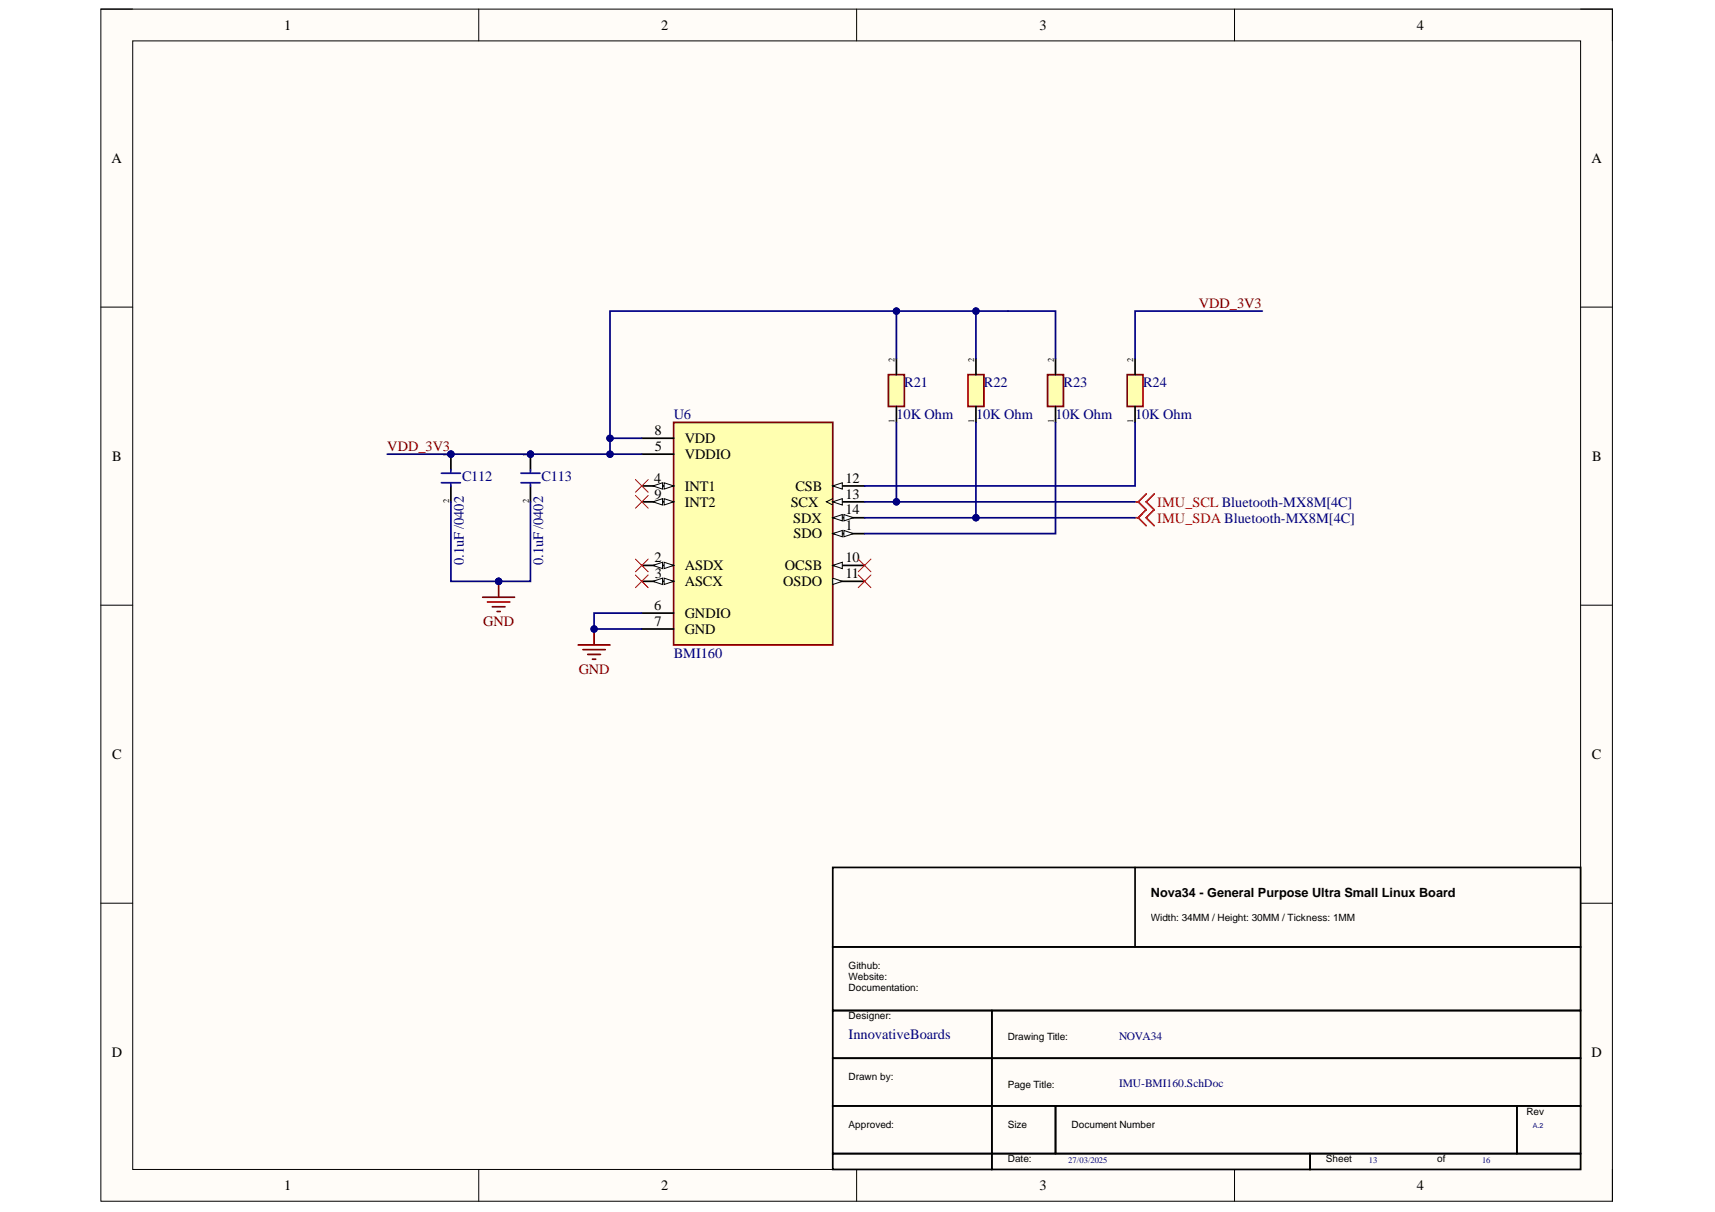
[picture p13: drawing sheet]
<svg xmlns="http://www.w3.org/2000/svg" width="297mm" height="210mm" viewBox="0 0 297 210" stroke-linecap="round" stroke-linejoin="round" font-family="sans-serif">
<defs><g id="words">
<g font-size="2.5">
<text x="49.2" y="5.1">1</text>
<text x="114.5" y="5.1">2</text>
<text x="180" y="5.1">3</text>
<text x="245.4" y="5.1">4</text>
<text x="19.3" y="28.2">A</text>
<text x="275.6" y="28.2">A</text>
<text x="113.3" y="75.3">8</text>
<text x="118.6" y="76.7">VDD</text>
<text x="19.5" y="79.8">B</text>
<text x="113.3" y="83.6">4</text>
<text x="113.4" y="78.1">5</text>
<text x="118.6" y="79.5">VDDIO</text>
<text x="146.4" y="83.6">12</text>
<text x="275.8" y="79.8">B</text>
<text x="113.3" y="86.4">9</text>
<text x="118.6" y="85">INT1</text>
<text x="118.6" y="87.8">INT2</text>
<text x="136.9" y="87.8">SCX</text>
<text x="137.8" y="85">CSB</text>
<text x="146.4" y="86.4">13</text>
<text x="146.4" y="89.1">14</text>
<text x="137.4" y="90.5">SDX</text>
<text x="137.4" y="93.2">SDO</text>
<text x="146.4" y="91.8">1</text>
<text x="113.3" y="97.4">2</text>
<text x="113.4" y="100.1">3</text>
<text x="118.6" y="98.7">ASDX</text>
<text x="118.6" y="101.5">ASCX</text>
<text x="135.6" y="101.5">OSDO</text>
<text x="135.9" y="98.7">OCSB</text>
<text x="146.4" y="97.4">10</text>
<text x="146.4" y="100.1">11</text>
<text x="113.3" y="105.6">6</text>
<text x="118.6" y="107">GNDIO</text>
<text x="113.3" y="108.4">7</text>
<text x="118.6" y="109.8">GND</text>
<text x="19.5" y="131.4">C</text>
<text x="275.7" y="131.4">C</text>
<text x="19.4" y="183.1">D</text>
<text x="275.7" y="183.1">D</text>
<text x="49.2" y="206.1">1</text>
<text x="114.5" y="206.1">2</text>
<text x="180" y="206.1">3</text>
<text x="245.4" y="206.1">4</text>
</g>
<g font-size="2.5" fill="#800000">
<text x="207.6" y="53.3">VDD_3V3</text>
<text x="67.1" y="78.1">VDD_3V3</text>
<text x="83.7" y="108.4">GND</text>
<text x="100.2" y="116.7">GND</text>
</g>
<g font-size="2.5" fill="#000080">
<text x="156.6" y="67.1">R21</text>
<text x="170.4" y="67.1">R22</text>
<text x="184.2" y="67.1">R23</text>
<text x="198" y="67.1">R24</text>
<text x="116.7" y="72.6">U6</text>
<text x="155.3" y="72.6">10K Ohm</text>
<text x="169.1" y="72.6">10K Ohm</text>
<text x="182.8" y="72.6">10K Ohm</text>
<text x="196.6" y="72.6">10K Ohm</text>
<text x="80" y="83.3">C112</text>
<text x="93.8" y="83.3">C113</text>
<text x="80.3" y="97.9" transform="rotate(-90 80.3 97.9)">0.1uF /0402</text>
<text x="94.1" y="97.9" transform="rotate(-90 94.1 97.9)">0.1uF /0402</text>
<text x="116.7" y="113.9">BMI160</text>
<text x="147" y="179.9">InnovativeBoards</text>
</g>
<g font-size="2.5" fill="#f00">
<text x="200.4" y="87.8">IMU_SCL Bluetooth-MX8M[4C]</text>
<text x="200.4" y="90.5">IMU_SDA Bluetooth-MX8M[4C]</text>
</g>
<text font-size="2.2" x="199.3" y="155.3">Nova34 - General Purpose Ultra Small Linux Board</text>
<g font-size="2" fill="#000080">
<text x="193.8" y="180.1">NOVA34</text>
<text x="193.8" y="188.3">IMU-BMI160.SchDoc</text>
</g>
<g font-size="1.7">
<text x="199.3" y="159.5">Width: 34MM / Height: 30MM / Tickness: 1MM</text>
<text x="147" y="167.7">Github:</text>
<text x="147" y="169.7">Website:</text>
<text x="147" y="171.6">Documentation:</text>
<text x="147" y="176.6">Designer:</text>
<text x="174.5" y="180.1">Drawing Title:</text>
<text x="147" y="187">Drawn by:</text>
<text x="174.5" y="188.4">Page Title:</text>
<text x="147" y="195.3">Approved:</text>
<text x="174.5" y="195.3">Size</text>
<text x="185.6" y="195.3">Document Number</text>
<text x="264.4" y="193.1">Rev</text>
<text x="174.5" y="201.3">Date:</text>
<text x="229.7" y="201.3">Sheet</text>
<text x="248.9" y="201.3">of</text>
</g>
<g font-size="1.5">
<text x="154.9" y="62.7" transform="rotate(-90 154.9 62.7)">2</text>
<text x="168.7" y="62.7" transform="rotate(-90 168.7 62.7)">2</text>
<text x="182.5" y="62.7" transform="rotate(-90 182.5 62.7)">2</text>
<text x="196.3" y="62.7" transform="rotate(-90 196.3 62.7)">2</text>
<text x="154.9" y="73.2" transform="rotate(-90 154.9 73.2)">1</text>
<text x="168.7" y="73.2" transform="rotate(-90 168.7 73.2)">1</text>
<text x="182.5" y="73.2" transform="rotate(-90 182.5 73.2)">1</text>
<text x="196.3" y="73.2" transform="rotate(-90 196.3 73.2)">1</text>
<text x="77.8" y="79.2" transform="rotate(-90 77.8 79.2)">1</text>
<text x="91.6" y="79.2" transform="rotate(-90 91.6 79.2)">1</text>
<text x="77.8" y="87" transform="rotate(-90 77.8 87)">2</text>
<text x="91.6" y="87" transform="rotate(-90 91.6 87)">2</text>
</g>
<g font-size="1.5" fill="#000080">
<text x="185" y="201.4">27/03/2025</text>
<text x="237.1" y="201.4">13</text>
<text x="256.7" y="201.4">16</text>
</g>
<text font-size="1.2" fill="#000080" x="265.5" y="195.4">A.2</text>
</g></defs>
<path d="M17.5 1.6h261.8v206.4h-261.8z" fill-rule="evenodd" fill="#fffcf8"/>
<path d="M17.5 1.6h261.8v206.4h-261.8z" fill="none" stroke="#000" stroke-width=".17"/>
<path d="M23 7.1h250.8v195.4h-250.8z" fill-rule="evenodd" fill="#fffcf8"/>
<g fill="none" stroke="#000" stroke-width=".17">
<path d="M17.5 1.6h5.5M23 7.1h250.8v195.4h-250.8zM82.9 1.6v5.5M148.4 1.6v5.5M213.8 1.6v5.5M273.8 1.6h5.5v5.5M17.5 53.2h5.5M273.8 53.2h5.5M17.5 104.8h5.5M273.8 104.8h5.5M17.5 156.4h5.5M273.8 156.4h5.5"/>
<path d="M82.9 202.5v5.5M148.4 202.5v5.5M213.8 202.5v5.5M279.3 202.5v5.5"/>
</g>
<path d="M116.7 73.1h27.5v38.6h-27.5z" fill-rule="evenodd" fill="#ffffb0"/>
<path d="M116.7 73.1h27.5v38.6h-27.5z" fill="none" stroke="#800000" stroke-width=".3"/>
<path d="M144.2 84.2h5.5" fill="none" stroke="#000" stroke-width=".3"/>
<path d="M144.2 84.2l1.7-.6v1.1z" fill="#f8fcff"/>
<path d="M144.2 84.2l1.7-.6v1.1z" fill="none" stroke="#000" stroke-width=".17"/>
<path d="M144.2 86.9h5.5" fill="none" stroke="#000" stroke-width=".3"/>
<path d="M144.2 86.9l1.7-.5v1.1z" fill="#f8fcff"/>
<path d="M144.2 86.9l1.7-.5v1.1zM144.2 86.4l-1.1 .5 1.1 .6" fill="none" stroke="#000" stroke-width=".17"/>
<path d="M144.2 89.7h5.5" fill="none" stroke="#000" stroke-width=".3"/>
<path d="M144.2 89.7l1.7-.6v1.1z" fill="#f8fcff"/>
<path d="M144.2 89.7l1.7-.6v1.1z" fill="none" stroke="#000" stroke-width=".17"/>
<path d="M146.2 89.1l1.6 .6-1.6 .5z" fill="#f8fcff"/>
<path d="M146.2 89.1l1.6 .6-1.6 .5z" fill="none" stroke="#000" stroke-width=".17"/>
<path d="M144.2 92.4h5.5" fill="none" stroke="#000" stroke-width=".3"/>
<path d="M144.2 92.4l1.7-.5v1.1z" fill="#f8fcff"/>
<path d="M144.2 92.4l1.7-.5v1.1z" fill="none" stroke="#000" stroke-width=".17"/>
<path d="M146.2 91.9l1.6 .5-1.6 .6z" fill="#f8fcff"/>
<path d="M146.2 91.9l1.6 .5-1.6 .6z" fill="none" stroke="#000" stroke-width=".17"/>
<path d="M144.2 97.9h5.5" fill="none" stroke="#000" stroke-width=".3"/>
<path d="M144.2 97.9l1.7-.5v1.1z" fill="#f8fcff"/>
<path d="M144.2 97.9l1.7-.5v1.1z" fill="none" stroke="#000" stroke-width=".17"/>
<path d="M144.2 100.7h5.5" fill="none" stroke="#000" stroke-width=".3"/>
<path d="M144.2 100.1l1.7 .6-1.7 .5z" fill="#f8fcff"/>
<path d="M144.2 100.1l1.7 .6-1.7 .5z" fill="none" stroke="#000" stroke-width=".17"/>
<path d="M111.2 75.9h5.5M111.2 78.7h5.5M111.2 84.2h5.5" fill="none" stroke="#000" stroke-width=".3"/>
<path d="M115 83.6l1.7 .6-1.7 .5z" fill="#f8fcff"/>
<path d="M115 83.6l1.7 .6-1.7 .5z" fill="none" stroke="#000" stroke-width=".17"/>
<path d="M113.1 84.2l1.6-.6v1.1z" fill="#f8fcff"/>
<path d="M113.1 84.2l1.6-.6v1.1z" fill="none" stroke="#000" stroke-width=".17"/>
<path d="M111.2 86.9h5.5" fill="none" stroke="#000" stroke-width=".3"/>
<path d="M115 86.4l1.7 .5-1.7 .6z" fill="#f8fcff"/>
<path d="M115 86.4l1.7 .5-1.7 .6z" fill="none" stroke="#000" stroke-width=".17"/>
<path d="M113.1 86.9l1.6-.5v1.1z" fill="#f8fcff"/>
<path d="M113.1 86.9l1.6-.5v1.1z" fill="none" stroke="#000" stroke-width=".17"/>
<path d="M111.2 97.9h5.5" fill="none" stroke="#000" stroke-width=".3"/>
<path d="M115 97.4l1.7 .5-1.7 .6z" fill="#f8fcff"/>
<path d="M115 97.4l1.7 .5-1.7 .6z" fill="none" stroke="#000" stroke-width=".17"/>
<path d="M113.1 97.9l1.6-.5v1.1z" fill="#f8fcff"/>
<path d="M113.1 97.9l1.6-.5v1.1z" fill="none" stroke="#000" stroke-width=".17"/>
<path d="M111.2 100.7h5.5" fill="none" stroke="#000" stroke-width=".3"/>
<path d="M115 100.1l1.7 .6-1.7 .5z" fill="#f8fcff"/>
<path d="M115 100.1l1.7 .6-1.7 .5z" fill="none" stroke="#000" stroke-width=".17"/>
<path d="M113.1 100.7l1.6-.6v1.1z" fill="#f8fcff"/>
<path d="M113.1 100.7l1.6-.6v1.1z" fill="none" stroke="#000" stroke-width=".17"/>
<path d="M111.2 106.2h5.5M111.2 108.9h5.5" fill="none" stroke="#000" stroke-width=".3"/>
<circle cx="78.1" cy="78.7" r=".55" fill="#000080"/>
<circle cx="78.1" cy="78.7" r=".55" fill="none" stroke="#000080" stroke-width=".17"/>
<path d="M78.1 78.7v2.7" fill="none" stroke="#000" stroke-width=".3"/>
<circle cx="78.1" cy="78.7" r=".55" fill="#000080"/>
<circle cx="78.1" cy="78.7" r=".55" fill="none" stroke="#000080" stroke-width=".17"/>
<path d="M78.1 84.2v2.7" fill="none" stroke="#000" stroke-width=".3"/>
<path d="M76.4 82h3.3M76.4 83.6h3.3M78.1 81.4v.6M78.1 83.6v.6" fill="none" stroke="#00f" stroke-width=".3"/>
<circle cx="91.9" cy="78.7" r=".55" fill="#000080"/>
<circle cx="91.9" cy="78.7" r=".55" fill="none" stroke="#000080" stroke-width=".17"/>
<path d="M91.9 78.7v2.7" fill="none" stroke="#000" stroke-width=".3"/>
<circle cx="91.9" cy="78.7" r=".55" fill="#000080"/>
<circle cx="91.9" cy="78.7" r=".55" fill="none" stroke="#000080" stroke-width=".17"/>
<path d="M91.9 84.2v2.7" fill="none" stroke="#000" stroke-width=".3"/>
<path d="M90.2 82h3.3M90.2 83.6h3.3M91.9 81.4v.6M91.9 83.6v.6" fill="none" stroke="#00f" stroke-width=".3"/>
<path d="M83.6 103.4h5.5M84.4 104.3h3.9M85.3 105.1h2.2M86.1 105.9h.5M86.4 100.7v2.7" fill="none" stroke="#800000" stroke-width=".3"/>
<circle cx="86.4" cy="100.7" r=".55" fill="#000080"/>
<circle cx="86.4" cy="100.7" r=".55" fill="none" stroke="#000080" stroke-width=".17"/>
<path d="M196.6 86.9h.5M196.6 89.7h.5M197.1 86.9l1.4 1.4-1.4 1.4M197.1 89.7l1.4 1.3M198.5 85.5l-1.4 1.4M199.9 85.5l-1.4 1.4 1.4 1.4-1.4 1.4 1.4 1.3" fill="none" stroke="#f00" stroke-width=".3"/>
<path d="M153.9 64.9h2.7v5.5h-2.7z" fill-rule="evenodd" fill="#ffffb0"/>
<path d="M153.9 64.9h2.7v5.5h-2.7z" fill="none" stroke="#800000" stroke-width=".3"/>
<path d="M155.3 62.1v2.8M155.3 70.4v2.7" fill="none" stroke="#000" stroke-width=".3"/>
<path d="M167.7 64.9h2.7v5.5h-2.7z" fill-rule="evenodd" fill="#ffffb0"/>
<path d="M167.7 64.9h2.7v5.5h-2.7z" fill="none" stroke="#800000" stroke-width=".3"/>
<path d="M169 62.1v2.8M169 70.4v2.7" fill="none" stroke="#000" stroke-width=".3"/>
<path d="M181.4 64.9h2.8v5.5h-2.8z" fill-rule="evenodd" fill="#ffffb0"/>
<path d="M181.4 64.9h2.8v5.5h-2.8z" fill="none" stroke="#800000" stroke-width=".3"/>
<path d="M182.8 62.1v2.8M182.8 70.4v2.8" fill="none" stroke="#000" stroke-width=".3"/>
<path d="M111.2 75.9h-5.5v2.8h5.5" fill="none" stroke="#000080" stroke-width=".3"/>
<circle cx="105.7" cy="75.9" r=".55" fill="#000080"/>
<circle cx="105.7" cy="75.9" r=".55" fill="none" stroke="#000080" stroke-width=".17"/>
<circle cx="105.7" cy="78.7" r=".55" fill="#000080"/>
<circle cx="105.7" cy="78.7" r=".55" fill="none" stroke="#000080" stroke-width=".17"/>
<path d="M67.1 78.7h38.6" fill="none" stroke="#000080" stroke-width=".3"/>
<circle cx="105.7" cy="78.7" r=".55" fill="#000080"/>
<circle cx="105.7" cy="78.7" r=".55" fill="none" stroke="#000080" stroke-width=".17"/>
<circle cx="91.9" cy="78.7" r=".55" fill="#000080"/>
<circle cx="91.9" cy="78.7" r=".55" fill="none" stroke="#000080" stroke-width=".17"/>
<circle cx="78.1" cy="78.7" r=".55" fill="#000080"/>
<circle cx="78.1" cy="78.7" r=".55" fill="none" stroke="#000080" stroke-width=".17"/>
<path d="M78.1 86.9v13.8h8.3" fill="none" stroke="#000080" stroke-width=".3"/>
<circle cx="86.4" cy="100.7" r=".55" fill="#000080"/>
<circle cx="86.4" cy="100.7" r=".55" fill="none" stroke="#000080" stroke-width=".17"/>
<path d="M91.9 86.9v13.8h-5.5" fill="none" stroke="#000080" stroke-width=".3"/>
<circle cx="86.4" cy="100.7" r=".55" fill="#000080"/>
<circle cx="86.4" cy="100.7" r=".55" fill="none" stroke="#000080" stroke-width=".17"/>
<path d="M149.7 86.9h46.9" fill="none" stroke="#000080" stroke-width=".3"/>
<circle cx="155.3" cy="86.9" r=".55" fill="#000080"/>
<circle cx="155.3" cy="86.9" r=".55" fill="none" stroke="#000080" stroke-width=".17"/>
<path d="M155.3 73.1v13.8M182.8 73.2v19.2h-33.1" fill="none" stroke="#000080" stroke-width=".3"/>
<circle cx="155.3" cy="86.9" r=".55" fill="#000080"/>
<circle cx="155.3" cy="86.9" r=".55" fill="none" stroke="#000080" stroke-width=".17"/>
<path d="M174.5 53.9h8.3v8.2M111.2 106.2h-8.3v2.7h8.3" fill="none" stroke="#000080" stroke-width=".3"/>
<circle cx="102.9" cy="108.9" r=".55" fill="#000080"/>
<circle cx="102.9" cy="108.9" r=".55" fill="none" stroke="#000080" stroke-width=".17"/>
<path d="M100.1 111.7h5.6M101 112.5h3.8M101.8 113.3h2.2M102.6 114.2h.6M102.9 108.9v2.8" fill="none" stroke="#800000" stroke-width=".3"/>
<circle cx="102.9" cy="108.9" r=".55" fill="#000080"/>
<circle cx="102.9" cy="108.9" r=".55" fill="none" stroke="#000080" stroke-width=".17"/>
<path d="M155.3 62.1v-8.2h-49.6v22" fill="none" stroke="#000080" stroke-width=".3"/>
<circle cx="105.7" cy="75.9" r=".55" fill="#000080"/>
<circle cx="105.7" cy="75.9" r=".55" fill="none" stroke="#000080" stroke-width=".17"/>
<circle cx="155.3" cy="53.9" r=".55" fill="#000080"/>
<circle cx="155.3" cy="53.9" r=".55" fill="none" stroke="#000080" stroke-width=".17"/>
<path d="M149.7 89.7h46.9" fill="none" stroke="#000080" stroke-width=".3"/>
<circle cx="169" cy="89.7" r=".55" fill="#000080"/>
<circle cx="169" cy="89.7" r=".55" fill="none" stroke="#000080" stroke-width=".17"/>
<path d="M169 73.1v16.6" fill="none" stroke="#000080" stroke-width=".3"/>
<circle cx="169" cy="89.7" r=".55" fill="#000080"/>
<circle cx="169" cy="89.7" r=".55" fill="none" stroke="#000080" stroke-width=".17"/>
<path d="M169 53.9v8.2" fill="none" stroke="#000080" stroke-width=".3"/>
<circle cx="169" cy="53.9" r=".55" fill="#000080"/>
<circle cx="169" cy="53.9" r=".55" fill="none" stroke="#000080" stroke-width=".17"/>
<path d="M155.3 53.9h19.2" fill="none" stroke="#000080" stroke-width=".3"/>
<circle cx="155.3" cy="53.9" r=".55" fill="#000080"/>
<circle cx="155.3" cy="53.9" r=".55" fill="none" stroke="#000080" stroke-width=".17"/>
<circle cx="169" cy="53.9" r=".55" fill="#000080"/>
<circle cx="169" cy="53.9" r=".55" fill="none" stroke="#000080" stroke-width=".17"/>
<path d="M195.2 64.9h2.8v5.5h-2.8z" fill-rule="evenodd" fill="#ffffb0"/>
<path d="M195.2 64.9h2.8v5.5h-2.8z" fill="none" stroke="#800000" stroke-width=".3"/>
<g fill="none" stroke="#000" stroke-width=".3">
<path d="M196.6 62.1v2.8M196.6 70.4v2.8M144.2 150.2h129.6v13.8h-129.6zM196.6 150.2v13.8M144.2 175h27.6v8.3h-27.6zM144.2 164h129.6v11h-129.6zM171.8 175h102v8.3h-102zM144.2 183.3h27.6v8.2h-27.6zM144.2 191.5h27.6v8.3h-27.6zM144.2 199.8h27.6v2.7h-27.6zM171.8 183.3h102v8.2h-102zM171.8 191.5h11v8.3h-11z"/>
<path d="M171.8 199.8h55.1v2.7h-55.1zM182.8 191.5h79.9v8.3h-79.9zM226.9 199.8h46.9v2.7h-46.9zM262.7 191.5h11.1v8.3h-11.1z"/>
</g>
<path d="M218.6 53.9h-22v8.2M196.6 73.2v11h-46.9" fill="none" stroke="#000080" stroke-width=".3"/>
<path d="M110.1 83.1l2.2 2.2M110.1 85.8l2.2 2.2M110.1 96.8l2.2 2.2M110.1 99.6l2.2 2.2M112.3 83.1l-2.2 2.2M112.3 85.8l-2.2 2.2M112.3 96.8l-2.2 2.2M112.3 99.6l-2.2 2.2M148.6 96.8l2.2 2.2M148.6 99.6l2.2 2.2M150.8 96.8l-2.2 2.2M150.8 99.6l-2.2 2.2" fill="none" stroke="#f00" stroke-width=".17"/>
<use href="#words"/>
</svg>
